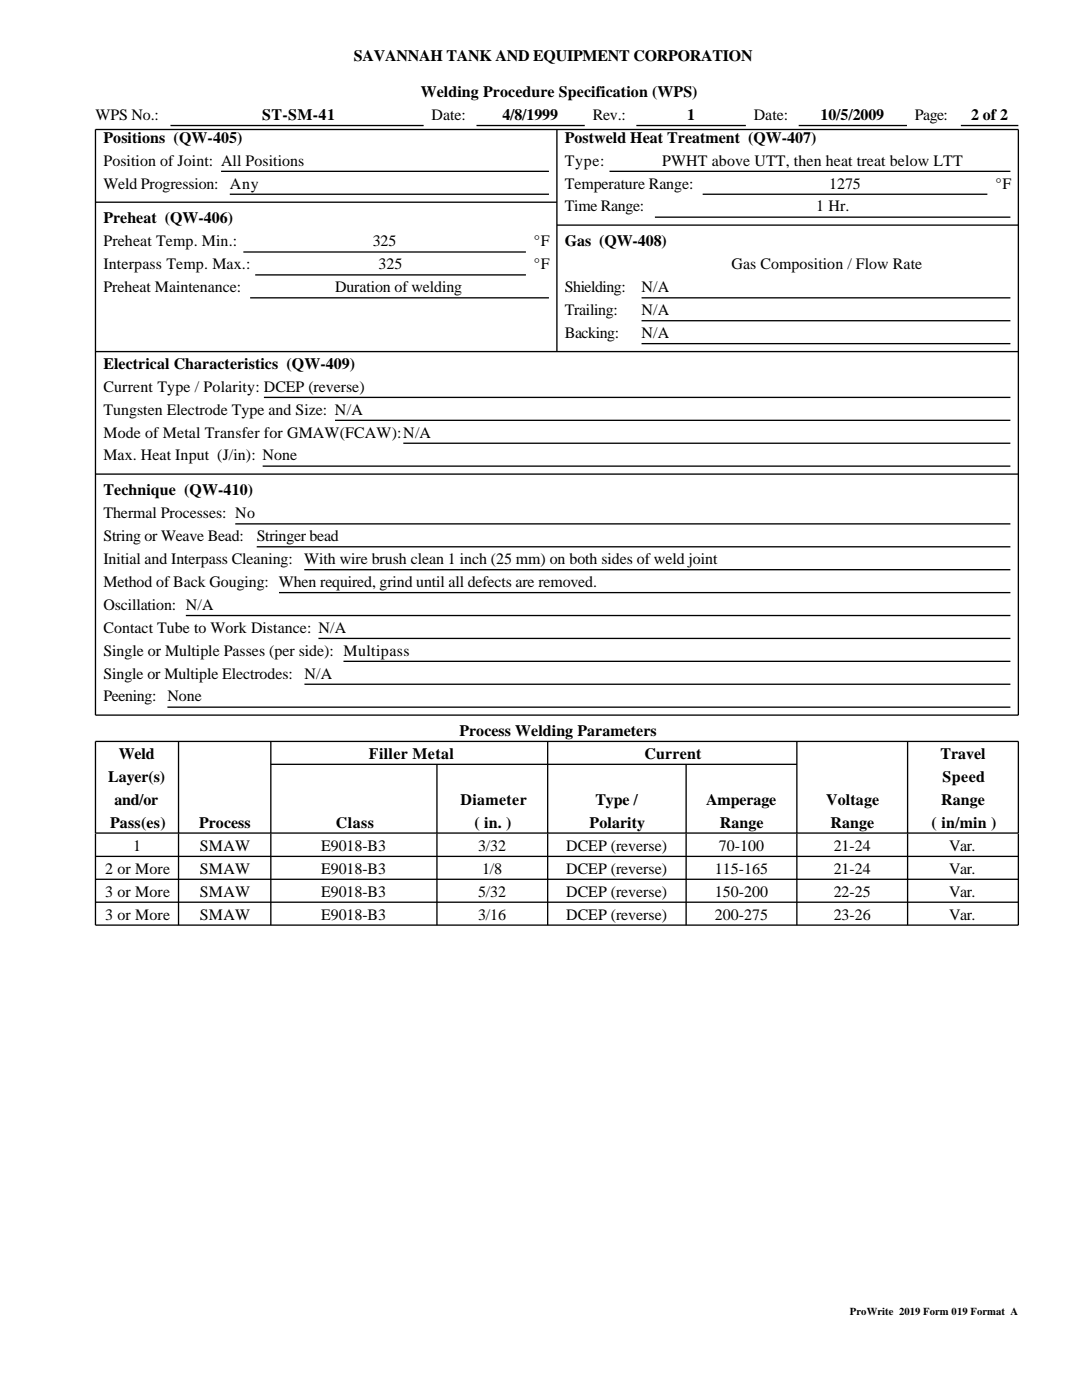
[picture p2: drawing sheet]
<svg xmlns="http://www.w3.org/2000/svg" width="216mm" height="279mm" viewBox="0 0 216 279" stroke-linecap="round" stroke-linejoin="round" font-family="sans-serif">
<defs><g id="words">
<g font-size="3.2">
<text x="70.6" y="12.2">SAVANNAH TANK AND EQUIPMENT CORPORATION</text>
<text x="19" y="23.9">WPS No.:</text>
<text x="52.3" y="23.9">ST-SM-41</text>
<text x="83.9" y="19.3">Welding Procedure Specification (WPS)</text>
<text x="86.1" y="23.9">Date:</text>
<text x="100.2" y="23.9">4/8/1999</text>
<text x="118.3" y="23.9">Rev.:</text>
<text x="137.1" y="23.9">1</text>
<text x="150.4" y="23.9">Date:</text>
<text x="163.7" y="23.9">10/5/2009</text>
<text x="182.6" y="23.9">Page:</text>
<text x="193.8" y="23.9">2 of 2</text>
<text x="20.6" y="28.5">Positions (QW-405)</text>
<text x="112.7" y="28.5">Postweld Heat Treatment (QW-407)</text>
<text x="20.6" y="33.1">Position of Joint: All Positions</text>
<text x="112.7" y="33.1">Type:</text>
<text x="132.1" y="33.1">PWHT above UTT, then heat treat below LTT</text>
<text x="20.6" y="37.6">Weld Progression: Any</text>
<text x="112.7" y="37.6">Temperature Range:</text>
<text x="165.4" y="37.6">1275</text>
<text x="198.6" y="37.6">°F</text>
<text x="20.6" y="44.6">Preheat (QW-406)</text>
<text x="112.7" y="42.2">Time Range:</text>
<text x="162.9" y="42.2">1 Hr.</text>
<text x="20.6" y="49.2">Preheat Temp. Min.:</text>
<text x="20.6" y="53.7">Interpass Temp. Max.:</text>
<text x="74.4" y="49.2">325</text>
<text x="75.6" y="53.7">325</text>
<text x="106.5" y="49.2">°F</text>
<text x="106.5" y="53.7">°F</text>
<text x="112.7" y="49.2">Gas (QW-408)</text>
<text x="146" y="53.7">Gas Composition / Flow Rate</text>
<text x="20.6" y="58.3">Preheat Maintenance:</text>
<text x="66.9" y="58.3">Duration of welding</text>
<text x="112.7" y="58.3">Shielding:</text>
<text x="128" y="58.3">N/A</text>
<text x="112.7" y="62.9">Trailing:</text>
<text x="128" y="62.9">N/A</text>
<text x="112.7" y="67.4">Backing:</text>
<text x="128" y="67.4">N/A</text>
<text x="20.6" y="73.6">Electrical Characteristics (QW-409)</text>
<text x="20.6" y="78.2">Current Type / Polarity: DCEP (reverse)</text>
<text x="20.6" y="82.7">Tungsten Electrode Type and Size: N/A</text>
<text x="20.6" y="87.3">Mode of Metal Transfer for GMAW(FCAW):N/A</text>
<text x="20.6" y="91.9">Max. Heat Input (J/in): None</text>
<text x="20.6" y="98.8">Technique (QW-410)</text>
<text x="20.6" y="103.4">Thermal Processes: No</text>
<text x="20.6" y="108">String or Weave Bead:</text>
<text x="51.2" y="108">Stringer bead</text>
<text x="20.6" y="112.6">Initial and Interpass Cleaning:</text>
<text x="60.7" y="112.6">With wire brush clean 1 inch (25 mm) on both sides of weld joint</text>
<text x="20.6" y="117.1">Method of Back Gouging: When required, grind until all defects are removed.</text>
<text x="20.6" y="121.7">Oscillation: N/A</text>
<text x="20.6" y="126.3">Contact Tube to Work Distance: N/A</text>
<text x="20.6" y="130.8">Single or Multiple Passes (per side): Multipass</text>
<text x="20.6" y="135.4">Single or Multiple Electrodes:</text>
<text x="60.7" y="135.4">N/A</text>
<text x="20.6" y="140">Peening: None</text>
<text x="91.7" y="146.9">Process Welding Parameters</text>
<text x="23.7" y="151.5">Weld</text>
<text x="73.6" y="151.5">Filler Metal</text>
<text x="128.6" y="151.5">Current</text>
<text x="187.7" y="151.5">Travel</text>
<text x="21.6" y="156.1">Layer(s)</text>
<text x="22.8" y="160.7">and/or</text>
<text x="91.9" y="160.7">Diameter</text>
<text x="118.8" y="160.7">Type /</text>
<text x="140.9" y="160.7">Amperage</text>
<text x="164.9" y="160.7">Voltage</text>
<text x="187.8" y="160.7">Range</text>
<text x="188.1" y="156.1">Speed</text>
<text x="22" y="165.2">Pass(es)</text>
<text x="39.7" y="165.2">Process</text>
<text x="67" y="165.2">Class</text>
<text x="94.7" y="165.2">( in. )</text>
<text x="117.6" y="165.2">Polarity</text>
<text x="143.6" y="165.2">Range</text>
<text x="165.7" y="165.2">Range</text>
<text x="185.9" y="165.2">( in/min )</text>
<text x="26.5" y="169.8">1</text>
<text x="39.9" y="169.8">SMAW</text>
<text x="64.1" y="169.8">E9018-B3</text>
<text x="95.4" y="169.8">3/32</text>
<text x="113" y="169.8">DCEP (reverse)</text>
<text x="143.5" y="169.8">70-100</text>
<text x="166.3" y="169.8">21-24</text>
<text x="189.4" y="169.8">Var.</text>
<text x="21" y="174.4">2 or More</text>
<text x="21" y="178.9">3 or More</text>
<text x="39.9" y="174.4">SMAW</text>
<text x="39.9" y="178.9">SMAW</text>
<text x="64.1" y="174.4">E9018-B3</text>
<text x="64.1" y="178.9">E9018-B3</text>
<text x="95.4" y="178.9">5/32</text>
<text x="96.2" y="174.4">1/8</text>
<text x="113" y="174.4">DCEP (reverse)</text>
<text x="113" y="178.9">DCEP (reverse)</text>
<text x="142.7" y="174.4">115-165</text>
<text x="142.7" y="178.9">150-200</text>
<text x="166.3" y="174.4">21-24</text>
<text x="166.3" y="178.9">22-25</text>
<text x="189.4" y="174.4">Var.</text>
<text x="189.4" y="178.9">Var.</text>
<text x="21" y="183.5">3 or More</text>
<text x="39.9" y="183.5">SMAW</text>
<text x="64.1" y="183.5">E9018-B3</text>
<text x="95.4" y="183.5">3/16</text>
<text x="113" y="183.5">DCEP (reverse)</text>
<text x="142.7" y="183.5">200-275</text>
<text x="166.3" y="183.5">23-26</text>
<text x="189.4" y="183.5">Var.</text>
</g>
<text font-size="2.1" x="169.6" y="262.5">ProWrite 2019 Form 019 Format A</text>
</g></defs>
<g fill="none" stroke="#000" stroke-width=".26">
<path d="M19 25.8h184.2v116.9h-184.2zM34 25.1h50.5M44.1 34.2h65.4M45.8 38.8h63.7M95.1 25.1h21.6M111.1 25.8v44.4M121.6 34.2h80M127 25.1h21.8M140.2 38.8h56.8M159.4 25.1h21.6M191.7 25.1h11.5M19 40.4h92.1"/>
<path d="M48.6 50.3h56.3M49.9 59.4h59.6M50.9 54.9h54M111.1 44.9h92.1M128 59.4h73.6M130.7 43.3h70.9M19 70.2h184.2M52.7 79.3h148.9M128 64h73.6M128 68.6h73.6M19 94.6h184.2M52.4 93h149.2"/>
<path d="M66.8 83.9h134.8M80.5 88.5h121.1M46.9 104.6h154.7M51.2 109.1h150.4M55.7 118.3h145.9M60.7 113.7h140.9M37.1 122.8h164.5M60.7 136.6h140.9M63.5 127.4h138.1M68.5 132h133.1M19 148h184.2v18.3h-184.2zM33.4 141.1h168.2"/>
<path d="M35.6 148v18.3M54 148v18.3M54 152.5h105M87.2 152.5v13.8M109.3 148v18.3M136.9 152.5v13.8M159 148v18.3M181.1 148v18.3M19 166.3v18.3h184.2v-18.3M19 170.9h184.2M19 175.5h184.2M35.6 166.3v18.3"/>
<path d="M54 166.3v18.3M87.2 166.3v18.3M109.3 166.3v18.3M136.9 166.3v18.3M159 166.3v18.3M181.1 166.3v18.3M19 180.1h184.2"/>
</g>
<use href="#words"/>
</svg>
